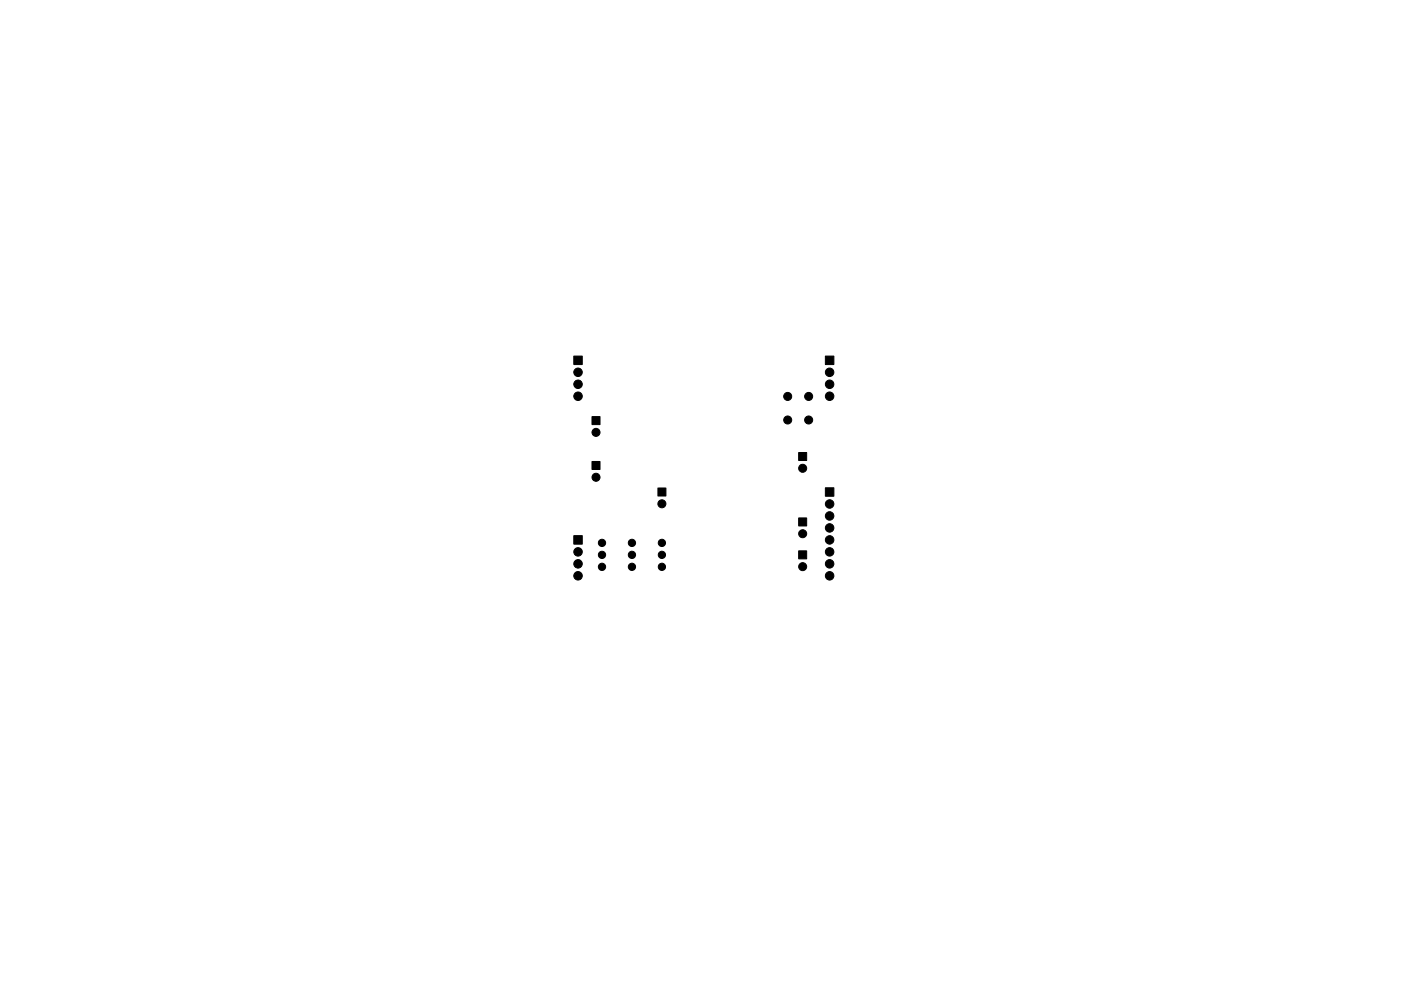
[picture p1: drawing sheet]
<svg xmlns="http://www.w3.org/2000/svg" width="297mm" height="210mm" viewBox="0 0 297 210" stroke-linecap="round" stroke-linejoin="round" font-family="sans-serif">
<g fill="#000" stroke="#000" stroke-width=".21">
<path d="M121.7 75.6h1.7v1.7h-1.7zM175 75.6h1.8v1.7h-1.8zM125.5 97.9h1.7v1.7h-1.7zM125.5 88.4h1.7v1.7h-1.7zM169.3 96h1.7v1.7h-1.7zM121.7 113.7h1.7v1.7h-1.7zM139.5 103.6h1.7v1.6h-1.7zM169.3 116.9h1.7v1.7h-1.7zM169.3 109.9h1.7v1.7h-1.7zM175 103.5h1.8v1.8h-1.8z"/>
<circle cx="122.6" cy="79" r=".9"/>
<circle cx="175.9" cy="79" r=".9"/>
<circle cx="122.6" cy="81.5" r=".9"/>
<circle cx="122.6" cy="84.1" r=".9"/>
<circle cx="126.4" cy="91.7" r=".85"/>
<circle cx="167" cy="84.1" r=".85"/>
<circle cx="167" cy="89.1" r=".85"/>
<circle cx="170.2" cy="99.4" r=".85"/>
<circle cx="171.5" cy="84.1" r=".85"/>
<circle cx="171.5" cy="89.1" r=".85"/>
<circle cx="175.9" cy="81.5" r=".9"/>
<circle cx="175.9" cy="84.1" r=".9"/>
<circle cx="122.6" cy="117.1" r=".9"/>
<circle cx="122.6" cy="119.6" r=".9"/>
<circle cx="126.4" cy="101.3" r=".85"/>
<circle cx="127.6" cy="117.7" r=".77"/>
<circle cx="127.6" cy="115.2" r=".77"/>
<circle cx="134" cy="115.2" r=".77"/>
<circle cx="134" cy="117.7" r=".77"/>
<circle cx="140.3" cy="117.7" r=".77"/>
<circle cx="140.3" cy="115.2" r=".77"/>
<circle cx="140.3" cy="106.9" r=".85"/>
<circle cx="170.2" cy="113.2" r=".85"/>
<circle cx="175.9" cy="119.6" r=".9"/>
<circle cx="175.9" cy="112" r=".9"/>
<circle cx="175.9" cy="117.1" r=".9"/>
<circle cx="175.9" cy="109.5" r=".9"/>
<circle cx="175.9" cy="106.9" r=".9"/>
<circle cx="175.9" cy="114.5" r=".9"/>
<circle cx="122.6" cy="122.2" r=".9"/>
<circle cx="127.6" cy="120.3" r=".77"/>
<circle cx="134" cy="120.3" r=".77"/>
<circle cx="140.3" cy="120.3" r=".77"/>
<circle cx="170.2" cy="120.2" r=".85"/>
<circle cx="175.9" cy="122.2" r=".9"/>
</g>
</svg>
